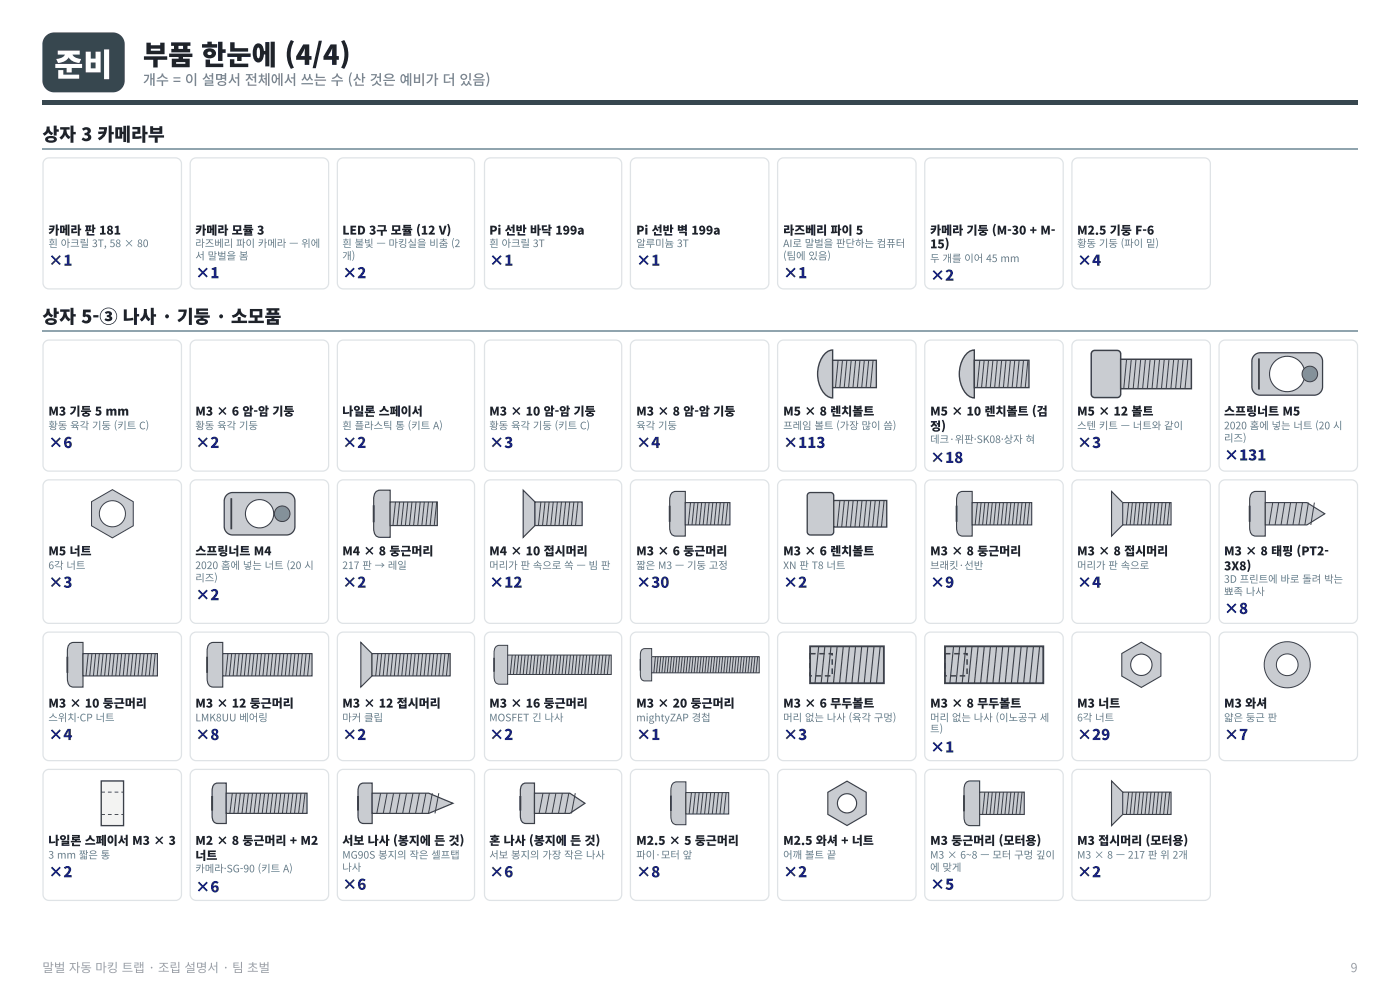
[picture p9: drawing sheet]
<svg xmlns="http://www.w3.org/2000/svg" width="297mm" height="210mm" viewBox="0 0 297 210" stroke-linecap="round" stroke-linejoin="round" font-family="sans-serif">
<defs><g id="words">
<text font-size="6.7" fill="#fff" x="11.5" y="16.1">준비</text>
<text font-size="5.8" fill="#1f2329" x="30.3" y="13.8">부품 한눈에 (4/4)</text>
<g font-size="3.9" fill="#1f2329">
<text x="9" y="29.9">상자 3 카메라부</text>
<text x="9" y="68.5">상자 5-③ 나사 · 기둥 · 소모품</text>
</g>
<g font-size="3.2" fill="#1a237e">
<text x="10.3" y="56.4">×1</text>
<text x="41.4" y="59">×1</text>
<text x="72.6" y="59">×2</text>
<text x="103.8" y="56.4">×1</text>
<text x="135" y="56.4">×1</text>
<text x="166.1" y="59">×1</text>
<text x="197.3" y="59.5">×2</text>
<text x="228.5" y="56.4">×4</text>
<text x="10.3" y="95">×6</text>
<text x="41.4" y="95">×2</text>
<text x="72.6" y="95">×2</text>
<text x="103.8" y="95">×3</text>
<text x="135" y="95">×4</text>
<text x="166.1" y="95">×113</text>
<text x="228.5" y="95">×3</text>
<text x="197.3" y="98.2">×18</text>
<text x="259.7" y="97.6">×131</text>
<text x="10.3" y="124.6">×3</text>
<text x="72.6" y="124.6">×2</text>
<text x="103.8" y="124.6">×12</text>
<text x="135" y="124.6">×30</text>
<text x="166.1" y="124.6">×2</text>
<text x="197.3" y="124.6">×9</text>
<text x="228.5" y="124.6">×4</text>
<text x="41.4" y="127.3">×2</text>
<text x="259.7" y="130.2">×8</text>
<text x="10.3" y="156.9">×4</text>
<text x="41.4" y="156.9">×8</text>
<text x="72.6" y="156.9">×2</text>
<text x="103.8" y="156.9">×2</text>
<text x="135" y="156.9">×1</text>
<text x="166.1" y="156.9">×3</text>
<text x="197.3" y="159.5">×1</text>
<text x="228.5" y="156.9">×29</text>
<text x="259.7" y="156.9">×7</text>
<text x="10.3" y="186">×2</text>
<text x="41.4" y="189.2">×6</text>
<text x="72.6" y="188.6">×6</text>
<text x="103.8" y="186">×6</text>
<text x="135" y="186">×8</text>
<text x="166.1" y="186">×2</text>
<text x="197.3" y="188.6">×5</text>
<text x="228.5" y="186">×2</text>
</g>
<text font-size="3" fill="#78858f" x="30.3" y="18">개수 = 이 설명서 전체에서 쓰는 수 (산 것은 예비가 더 있음)</text>
<g font-size="2.6" fill="#9aa0a6">
<text x="9" y="206.1">말벌 자동 마킹 트랩 · 조립 설명서 · 팀 초벌</text>
<text x="286.5" y="206.1">9</text>
</g>
<g font-size="2.5" fill="#1f2329">
<text x="10.3" y="49.7">카메라 판 181</text>
<text x="41.4" y="49.7">카메라 모듈 3</text>
<text x="72.6" y="49.7">LED 3구 모듈 (12 V)</text>
<text x="103.8" y="49.7">Pi 선반 바닥 199a</text>
<text x="135" y="49.7">Pi 선반 벽 199a</text>
<text x="166.1" y="49.7">라즈베리 파이 5</text>
<text x="197.3" y="49.7">카메라 기둥 (M-30 + M-</text>
<text x="197.3" y="52.7">15)</text>
<text x="228.5" y="49.7">M2.5 기둥 F-6</text>
<text x="10.3" y="88.1">M3 기둥 5 mm</text>
<text x="41.4" y="88.1">M3 × 6 암-암 기둥</text>
<text x="72.6" y="88.1">나일론 스페이서</text>
<text x="103.8" y="88.1">M3 × 10 암-암 기둥</text>
<text x="135" y="88.1">M3 × 8 암-암 기둥</text>
<text x="166.1" y="88.1">M5 × 8 렌치볼트</text>
<text x="197.3" y="88.1">M5 × 10 렌치볼트 (검</text>
<text x="228.5" y="88.1">M5 × 12 볼트</text>
<text x="259.7" y="88.1">스프링너트 M5</text>
<text x="197.3" y="91.3">정)</text>
<text x="10.3" y="117.7">M5 너트</text>
<text x="41.4" y="117.7">스프링너트 M4</text>
<text x="72.6" y="117.7">M4 × 8 둥근머리</text>
<text x="103.8" y="117.7">M4 × 10 접시머리</text>
<text x="135" y="117.7">M3 × 6 둥근머리</text>
<text x="166.1" y="117.7">M3 × 6 렌치볼트</text>
<text x="197.3" y="117.7">M3 × 8 둥근머리</text>
<text x="228.5" y="117.7">M3 × 8 접시머리</text>
<text x="259.7" y="117.7">M3 × 8 태핑 (PT2-</text>
<text x="259.7" y="120.9">3X8)</text>
<text x="10.3" y="150">M3 × 10 둥근머리</text>
<text x="41.4" y="150">M3 × 12 둥근머리</text>
<text x="72.6" y="150">M3 × 12 접시머리</text>
<text x="103.8" y="150">M3 × 16 둥근머리</text>
<text x="135" y="150">M3 × 20 둥근머리</text>
<text x="166.1" y="150">M3 × 6 무두볼트</text>
<text x="197.3" y="150">M3 × 8 무두볼트</text>
<text x="228.5" y="150">M3 너트</text>
<text x="259.7" y="150">M3 와셔</text>
<text x="10.3" y="179.1">나일론 스페이서 M3 × 3</text>
<text x="41.4" y="179.1">M2 × 8 둥근머리 + M2</text>
<text x="72.6" y="179.1">서보 나사 (봉지에 든 것)</text>
<text x="103.8" y="179.1">혼 나사 (봉지에 든 것)</text>
<text x="135" y="179.1">M2.5 × 5 둥근머리</text>
<text x="166.1" y="179.1">M2.5 와셔 + 너트</text>
<text x="197.3" y="179.1">M3 둥근머리 (모터용)</text>
<text x="228.5" y="179.1">M3 접시머리 (모터용)</text>
<text x="41.4" y="182.3">너트</text>
</g>
<g font-size="2.2" fill="#607d8b">
<text x="10.3" y="52.4">흰 아크릴 3T, 58 × 80</text>
<text x="41.4" y="52.4">라즈베리 파이 카메라 — 위에</text>
<text x="72.6" y="52.4">흰 불빛 — 마킹실을 비춤 (2</text>
<text x="103.8" y="52.4">흰 아크릴 3T</text>
<text x="135" y="52.4">알루미늄 3T</text>
<text x="166.1" y="52.4">AI로 말벌을 판단하는 컴퓨터</text>
<text x="228.5" y="52.4">황동 기둥 (파이 밑)</text>
<text x="41.4" y="55">서 말벌을 봄</text>
<text x="72.6" y="55">개)</text>
<text x="166.1" y="55">(팀에 있음)</text>
<text x="197.3" y="55.6">두 개를 이어 45 mm</text>
<text x="10.3" y="91">황동 육각 기둥 (키트 C)</text>
<text x="41.4" y="91">황동 육각 기둥</text>
<text x="72.6" y="91">흰 플라스틱 통 (키트 A)</text>
<text x="103.8" y="91">황동 육각 기둥 (키트 C)</text>
<text x="135" y="91">육각 기둥</text>
<text x="166.1" y="91">프레임 볼트 (가장 많이 씀)</text>
<text x="197.3" y="93.9">데크·위판·SK08·상자 혀</text>
<text x="228.5" y="91">스텐 키트 — 너트와 같이</text>
<text x="259.7" y="91">2020 홈에 넣는 너트 (20 시</text>
<text x="259.7" y="93.7">리즈)</text>
<text x="10.3" y="120.7">6각 너트</text>
<text x="41.4" y="120.7">2020 홈에 넣는 너트 (20 시</text>
<text x="41.4" y="123.3">리즈)</text>
<text x="72.6" y="120.7">217 판 → 레일</text>
<text x="103.8" y="120.7">머리가 판 속으로 쏙 — 빔 판</text>
<text x="135" y="120.7">짧은 M3 — 기둥 고정</text>
<text x="166.1" y="120.7">XN 판 T8 너트</text>
<text x="197.3" y="120.7">브래킷·선반</text>
<text x="228.5" y="120.7">머리가 판 속으로</text>
<text x="259.7" y="123.6">3D 프린트에 바로 돌려 박는</text>
<text x="259.7" y="126.2">뾰족 나사</text>
<text x="10.3" y="152.9">스위치·CP 너트</text>
<text x="41.4" y="152.9">LMK8UU 베어링</text>
<text x="72.6" y="152.9">마커 클립</text>
<text x="103.8" y="152.9">MOSFET 긴 나사</text>
<text x="135" y="152.9">mightyZAP 경첩</text>
<text x="166.1" y="152.9">머리 없는 나사 (육각 구멍)</text>
<text x="197.3" y="152.9">머리 없는 나사 (이노공구 세</text>
<text x="197.3" y="155.3">트)</text>
<text x="228.5" y="152.9">6각 너트</text>
<text x="259.7" y="152.9">얇은 둥근 판</text>
<text x="10.3" y="182">3 mm 짧은 통</text>
<text x="41.4" y="184.9">카메라·SG-90 (키트 A)</text>
<text x="72.6" y="182">MG90S 봉지의 작은 셀프탭</text>
<text x="72.6" y="184.7">나사</text>
<text x="103.8" y="182">서보 봉지의 가장 작은 나사</text>
<text x="135" y="182">파이·모터 앞</text>
<text x="166.1" y="182">어깨 볼트 끝</text>
<text x="197.3" y="182">M3 × 6~8 — 모터 구멍 깊이</text>
<text x="197.3" y="184.7">에 맞게</text>
<text x="228.5" y="182">M3 × 8 — 217 판 위 2개</text>
</g>
</g></defs>
<path d="M9 21.2h279.1v1h-279.1z" fill="#37474f"/>
<path d="M9 31.6h279.1M9 70.2h279.1" fill="none" stroke="#90a4ae" stroke-width=".26"/>
<path d="M9.7 7.6l.8-.5 .8-.2h12.7a2.5 2.5 0 0 1 2.5 2.5v7.7a2.5 2.5 0 0 1-2.5 2.5h-12.5a2.5 2.5 0 0 1-2.5-2.5v-7.9l.3-.9z" fill="#37474f"/>
<g fill="none" stroke="#dfe3e6" stroke-width=".26">
<path d="M9.5 33.8l.9-.3h26.8a1.27 1.27 0 0 1 1.3 1.2v25.3a1.27 1.27 0 0 1-1.3 1.3h-26.8a1.27 1.27 0 0 1-1.3-1.3v-25.3zM40.7 33.8l.9-.3h26.8a1.27 1.27 0 0 1 1.3 1.2v25.3a1.27 1.27 0 0 1-1.3 1.3h-26.8a1.27 1.27 0 0 1-1.3-1.3v-25.3zM71.9 33.8l.9-.3h26.6a1.27 1.27 0 0 1 1.3 1.2v25.3a1.27 1.27 0 0 1-1.3 1.3h-26.6a1.27 1.27 0 0 1-1.2-1.3v-25.3zM103.2 33.8l.9-.3h26.5a1.27 1.27 0 0 1 1.3 1.2v25.3a1.27 1.27 0 0 1-1.3 1.3h-26.5a1.27 1.27 0 0 1-1.3-1.3v-25.3zM134.1 33.8l.9-.3h26.8a1.27 1.27 0 0 1 1.3 1.2v25.3a1.27 1.27 0 0 1-1.3 1.3h-26.8a1.27 1.27 0 0 1-1.3-1.3v-25.3zM165.3 33.8l.9-.3h26.9a1.27 1.27 0 0 1 1.2 1.2v25.3a1.27 1.27 0 0 1-1.2 1.3h-26.9a1.27 1.27 0 0 1-1.2-1.3v-25.3zM196.6 33.8l.9-.3h26.8a1.27 1.27 0 0 1 1.3 1.2v25.3a1.27 1.27 0 0 1-1.3 1.3h-26.8a1.27 1.27 0 0 1-1.3-1.3v-25.3zM227.8 33.8l.9-.3h26.8a1.27 1.27 0 0 1 1.3 1.2v25.3a1.27 1.27 0 0 1-1.3 1.3h-26.8a1.27 1.27 0 0 1-1.3-1.3v-25.3zM9.5 72.5l.9-.4h26.8a1.27 1.27 0 0 1 1.3 1.3v25.2a1.27 1.27 0 0 1-1.3 1.3h-26.8a1.27 1.27 0 0 1-1.3-1.3v-25.2zM40.7 72.5l.9-.4h26.8a1.27 1.27 0 0 1 1.3 1.3v25.2a1.27 1.27 0 0 1-1.3 1.3h-26.8a1.27 1.27 0 0 1-1.3-1.3v-25.2zM71.9 72.5l.9-.4h26.6a1.27 1.27 0 0 1 1.3 1.3v25.2a1.27 1.27 0 0 1-1.3 1.3h-26.6a1.27 1.27 0 0 1-1.2-1.3v-25.2zM103.2 72.5l.9-.4h26.5a1.27 1.27 0 0 1 1.3 1.3v25.2a1.27 1.27 0 0 1-1.3 1.3h-26.5a1.27 1.27 0 0 1-1.3-1.3v-25.2z"/>
<path d="M134.1 72.5l.9-.4h26.8a1.27 1.27 0 0 1 1.3 1.3v25.2a1.27 1.27 0 0 1-1.3 1.3h-26.8a1.27 1.27 0 0 1-1.3-1.3v-25.2zM165.3 72.5l.9-.4h26.9a1.27 1.27 0 0 1 1.2 1.3v25.2a1.27 1.27 0 0 1-1.2 1.3h-26.9a1.27 1.27 0 0 1-1.2-1.3v-25.2z"/>
</g>
<path d="M175 75l1.1-.7 .5-.1v10.2a3.4 3.4 0 0 1-2.7-2.7 6.8 6.8 0 0 1 1.1-6.7z" fill="#c9ccd1"/>
<path d="M175 75l1.1-.7 .5-.1v10.2a3.4 3.4 0 0 1-2.7-2.7 6.8 6.8 0 0 1 1.1-6.7z" fill="none" stroke="#3c4048" stroke-width=".29"/>
<path d="M176.6 76.4h9.3v5.8h-9.3z" fill="#c9ccd1"/>
<path d="M176.6 76.4h9.3v5.8h-9.3z" fill="none" stroke="#3c4048" stroke-width=".29"/>
<path d="M177.8 76.4l-.6 5.8M178.7 76.4l-.5 5.8M179.7 76.4l-.6 5.8M180.6 76.4l-.6 5.8M181.5 76.4l-.5 5.8M182.4 76.4l-.5 5.8M183.4 76.4l-.6 5.8M184.3 76.4l-.6 5.8M185.2 76.4l-.5 5.8" fill="none" stroke="#3c4048" stroke-width=".21"/>
<path d="M196.6 72.5l.9-.4h26.8a1.27 1.27 0 0 1 1.3 1.3v25.2a1.27 1.27 0 0 1-1.3 1.3h-26.8a1.27 1.27 0 0 1-1.3-1.3v-25.2z" fill="none" stroke="#dfe3e6" stroke-width=".26"/>
<path d="M205.1 75l1-.7 .6-.1v10.2a3.4 3.4 0 0 1-2.7-2.7 6.8 6.8 0 0 1 1.1-6.7z" fill="#c9ccd1"/>
<path d="M205.1 75l1-.7 .6-.1v10.2a3.4 3.4 0 0 1-2.7-2.7 6.8 6.8 0 0 1 1.1-6.7z" fill="none" stroke="#3c4048" stroke-width=".29"/>
<path d="M206.7 76.4h11.6v5.8h-11.6z" fill="#c9ccd1"/>
<path d="M206.7 76.4h11.6v5.8h-11.6z" fill="none" stroke="#3c4048" stroke-width=".29"/>
<path d="M207.9 76.4l-.6 5.8M208.8 76.4l-.6 5.8M209.7 76.4l-.5 5.8M210.6 76.4l-.5 5.8M211.6 76.4l-.6 5.8M212.5 76.4l-.6 5.8M213.4 76.4l-.5 5.8M214.4 76.4l-.6 5.8M215.3 76.4l-.6 5.8M216.2 76.4l-.5 5.8M217.1 76.4l-.5 5.8M218.1 76.4l-.6 5.8" fill="none" stroke="#3c4048" stroke-width=".21"/>
<path d="M227.8 72.5l.9-.4h26.8a1.27 1.27 0 0 1 1.3 1.3v25.2a1.27 1.27 0 0 1-1.3 1.3h-26.8a1.27 1.27 0 0 1-1.3-1.3v-25.2z" fill="none" stroke="#dfe3e6" stroke-width=".26"/>
<path d="M231.7 74.5l.6-.2h4.7a.75 .75 0 0 1 .8 .7v8.5a.75 .75 0 0 1-.8 .8h-4.7a.75 .75 0 0 1-.8-.8v-8.5z" fill="#c9ccd1"/>
<path d="M231.7 74.5l.6-.2h4.7a.75 .75 0 0 1 .8 .7v8.5a.75 .75 0 0 1-.8 .8h-4.7a.75 .75 0 0 1-.8-.8v-8.5z" fill="none" stroke="#3c4048" stroke-width=".31"/>
<path d="M237.8 76.2h15v6.2h-15z" fill="#c9ccd1"/>
<path d="M237.8 76.2h15v6.2h-15z" fill="none" stroke="#3c4048" stroke-width=".31"/>
<g fill="none" stroke="#3c4048" stroke-width=".21">
<path d="M239 76.2l-.6 6.2M240 76.2l-.6 6.2M241 76.2l-.6 6.2M242 76.2l-.6 6.2M243 76.2l-.6 6.2M244 76.2l-.6 6.2M245 76.2l-.6 6.2M246 76.2l-.6 6.2M247 76.2l-.6 6.2M248 76.2l-.6 6.2M249 76.2l-.6 6.2M250 76.2l-.6 6.2"/>
<path d="M251 76.2l-.6 6.2M252 76.2l-.6 6.2"/>
</g>
<path d="M259 72.5l.9-.4h26.8a1.27 1.27 0 0 1 1.3 1.3v25.2a1.27 1.27 0 0 1-1.3 1.3h-26.8a1.27 1.27 0 0 1-1.3-1.3v-25.2z" fill="none" stroke="#dfe3e6" stroke-width=".26"/>
<path d="M266.1 75.3l.6-.4 .7-.1h11.4a1.8 1.8 0 0 1 1.8 1.8v5.4a1.8 1.8 0 0 1-1.8 1.8h-11.4a1.8 1.8 0 0 1-1.8-1.8v-5.6z" fill="#c9ccd1"/>
<path d="M266.1 75.3l.6-.4 .7-.1h11.4a1.8 1.8 0 0 1 1.8 1.8v5.4a1.8 1.8 0 0 1-1.8 1.8h-11.4a1.8 1.8 0 0 1-1.8-1.8v-5.6z" fill="none" stroke="#3c4048" stroke-width=".27"/>
<circle cx="273.1" cy="79.3" r="3.7" fill="#fff"/>
<circle cx="273.1" cy="79.3" r="3.7" fill="none" stroke="#3c4048" stroke-width=".22"/>
<circle cx="277.9" cy="79.3" r="1.65" fill="#8a8f98"/>
<circle cx="277.9" cy="79.3" r="1.65" fill="none" stroke="#3c4048" stroke-width=".21"/>
<path d="M267.1 76v6.6" fill="none" stroke="#3c4048" stroke-width=".37"/>
<path d="M9.5 102.1l.9-.4h26.8a1.27 1.27 0 0 1 1.3 1.3v27.9a1.27 1.27 0 0 1-1.3 1.3h-26.8a1.27 1.27 0 0 1-1.3-1.3v-27.9z" fill="none" stroke="#dfe3e6" stroke-width=".26"/>
<path d="M19.4 106.4l4.4-2.6 4.5 2.6v5.1l-4.5 2.5-4.4-2.5z" fill="#c9ccd1"/>
<path d="M19.4 106.4l4.4-2.6 4.5 2.6v5.1l-4.5 2.5-4.4-2.5z" fill="none" stroke="#3c4048" stroke-width=".21"/>
<circle cx="23.8" cy="108.9" r="2.77" fill="#fff"/>
<circle cx="23.8" cy="108.9" r="2.77" fill="none" stroke="#3c4048" stroke-width=".21"/>
<path d="M40.7 102.1l.9-.4h26.8a1.27 1.27 0 0 1 1.3 1.3v27.9a1.27 1.27 0 0 1-1.3 1.3h-26.8a1.27 1.27 0 0 1-1.3-1.3v-27.9z" fill="none" stroke="#dfe3e6" stroke-width=".26"/>
<path d="M48.1 104.9l.6-.3 .7-.2h11.4a1.8 1.8 0 0 1 1.8 1.8v5.4a1.8 1.8 0 0 1-1.8 1.8h-11.4a1.8 1.8 0 0 1-1.8-1.8v-5.6z" fill="#c9ccd1"/>
<path d="M48.1 104.9l.6-.3 .7-.2h11.4a1.8 1.8 0 0 1 1.8 1.8v5.4a1.8 1.8 0 0 1-1.8 1.8h-11.4a1.8 1.8 0 0 1-1.8-1.8v-5.6z" fill="none" stroke="#3c4048" stroke-width=".27"/>
<circle cx="55.1" cy="108.9" r="3" fill="#fff"/>
<circle cx="55.1" cy="108.9" r="3" fill="none" stroke="#3c4048" stroke-width=".22"/>
<circle cx="59.9" cy="108.9" r="1.65" fill="#8a8f98"/>
<circle cx="59.9" cy="108.9" r="1.65" fill="none" stroke="#3c4048" stroke-width=".21"/>
<path d="M49.1 105.6v6.6" fill="none" stroke="#3c4048" stroke-width=".37"/>
<path d="M71.9 102.1l.9-.4h26.6a1.27 1.27 0 0 1 1.3 1.3v27.9a1.27 1.27 0 0 1-1.3 1.3h-26.6a1.27 1.27 0 0 1-1.2-1.3v-27.9z" fill="none" stroke="#dfe3e6" stroke-width=".26"/>
<path d="M79.9 104.1l.8-.2h2.1v10h-2.1a1.56 1.56 0 0 1-1.4-2v-6a2.07 2.07 0 0 1 .6-1.8z" fill="#c9ccd1"/>
<path d="M79.9 104.1l.8-.2h2.1v10h-2.1a1.56 1.56 0 0 1-1.4-2v-6a2.07 2.07 0 0 1 .6-1.8z" fill="none" stroke="#3c4048" stroke-width=".25"/>
<path d="M79.3 107.1v3.6" fill="none" stroke="#3c4048" stroke-width=".4"/>
<path d="M82.8 106.4h10v5h-10z" fill="#c9ccd1"/>
<path d="M82.8 106.4h10v5h-10z" fill="none" stroke="#3c4048" stroke-width=".25"/>
<path d="M83.9 106.4l-.5 5M84.8 106.4l-.6 5M85.6 106.4l-.5 5M86.5 106.4l-.5 5M87.4 106.4l-.5 5M88.3 106.4l-.6 5M89.1 106.4l-.5 5M90 106.4l-.5 5M90.9 106.4l-.5 5M91.8 106.4l-.6 5M92.6 106.4l-.5 5" fill="none" stroke="#3c4048" stroke-width=".21"/>
<path d="M103.2 102.1l.9-.4h26.5a1.27 1.27 0 0 1 1.3 1.3v27.9a1.27 1.27 0 0 1-1.3 1.3h-26.5a1.27 1.27 0 0 1-1.3-1.3v-27.9z" fill="none" stroke="#dfe3e6" stroke-width=".26"/>
<path d="M111 103.9l2.5 2.5v5l-2.5 2.5z" fill="#c9ccd1"/>
<path d="M111 103.9l2.5 2.5v5l-2.5 2.5z" fill="none" stroke="#3c4048" stroke-width=".25"/>
<path d="M113.5 106.4h10v5h-10z" fill="#c9ccd1"/>
<path d="M113.5 106.4h10v5h-10z" fill="none" stroke="#3c4048" stroke-width=".25"/>
<path d="M114.7 106.4l-.5 5M115.6 106.4l-.5 5M116.5 106.4l-.5 5M117.4 106.4l-.6 5M118.2 106.4l-.5 5M119.1 106.4l-.5 5M120 106.4l-.5 5M120.9 106.4l-.6 5M121.7 106.4l-.5 5M122.6 106.4l-.5 5" fill="none" stroke="#3c4048" stroke-width=".21"/>
<path d="M134.1 102.1l.9-.4h26.8a1.27 1.27 0 0 1 1.3 1.3v27.9a1.27 1.27 0 0 1-1.3 1.3h-26.8a1.27 1.27 0 0 1-1.3-1.3v-27.9z" fill="none" stroke="#dfe3e6" stroke-width=".26"/>
<path d="M142.7 104.4l.7-.2h2v9.5h-2a1.48 1.48 0 0 1-1.3-1.9v-5.7a1.96 1.96 0 0 1 .6-1.7z" fill="#c9ccd1"/>
<path d="M142.7 104.4l.7-.2h2v9.5h-2a1.48 1.48 0 0 1-1.3-1.9v-5.7a1.96 1.96 0 0 1 .6-1.7z" fill="none" stroke="#3c4048" stroke-width=".24"/>
<path d="M142.1 107.2v3.4" fill="none" stroke="#3c4048" stroke-width=".38"/>
<path d="M145.4 106.6h9.5v4.7h-9.5z" fill="#c9ccd1"/>
<path d="M145.4 106.6h9.5v4.7h-9.5z" fill="none" stroke="#3c4048" stroke-width=".24"/>
<path d="M146.5 106.6l-.5 4.7M147.3 106.6l-.5 4.7M148.1 106.6l-.5 4.7M148.9 106.6l-.5 4.7M149.6 106.6l-.4 4.7M150.4 106.6l-.4 4.7M151.2 106.6l-.4 4.7M152 106.6l-.5 4.7M152.8 106.6l-.5 4.7M153.6 106.6l-.5 4.7M154.4 106.6l-.5 4.7" fill="none" stroke="#3c4048" stroke-width=".21"/>
<path d="M165.3 102.1l.9-.4h26.9a1.27 1.27 0 0 1 1.2 1.3v27.9a1.27 1.27 0 0 1-1.2 1.3h-26.9a1.27 1.27 0 0 1-1.2-1.3v-27.9z" fill="none" stroke="#dfe3e6" stroke-width=".26"/>
<path d="M171.4 104.6l.5-.2h4.3a.67 .67 0 0 1 .7 .7v7.6a.67 .67 0 0 1-.7 .7h-4.3a.67 .67 0 0 1-.6-.7v-7.6z" fill="#c9ccd1"/>
<path d="M171.4 104.6l.5-.2h4.3a.67 .67 0 0 1 .7 .7v7.6a.67 .67 0 0 1-.7 .7h-4.3a.67 .67 0 0 1-.6-.7v-7.6z" fill="none" stroke="#3c4048" stroke-width=".28"/>
<path d="M176.9 106.1h11.2v5.6h-11.2z" fill="#c9ccd1"/>
<path d="M176.9 106.1h11.2v5.6h-11.2z" fill="none" stroke="#3c4048" stroke-width=".28"/>
<path d="M178.2 106.1l-.6 5.6M179.1 106.1l-.5 5.6M180.1 106.1l-.6 5.6M181 106.1l-.6 5.6M181.9 106.1l-.5 5.6M182.9 106.1l-.6 5.6M183.8 106.1l-.6 5.6M184.7 106.1l-.5 5.6M185.7 106.1l-.6 5.6M186.6 106.1l-.5 5.6M187.6 106.1l-.6 5.6" fill="none" stroke="#3c4048" stroke-width=".21"/>
<path d="M196.6 102.1l.9-.4h26.8a1.27 1.27 0 0 1 1.3 1.3v27.9a1.27 1.27 0 0 1-1.3 1.3h-26.8a1.27 1.27 0 0 1-1.3-1.3v-27.9z" fill="none" stroke="#dfe3e6" stroke-width=".26"/>
<path d="M203.5 104.4l.8-.2h1.9v9.5h-1.9a1.48 1.48 0 0 1-1.4-1.9v-5.7a1.96 1.96 0 0 1 .6-1.7z" fill="#c9ccd1"/>
<path d="M203.5 104.4l.8-.2h1.9v9.5h-1.9a1.48 1.48 0 0 1-1.4-1.9v-5.7a1.96 1.96 0 0 1 .6-1.7z" fill="none" stroke="#3c4048" stroke-width=".24"/>
<path d="M202.9 107.2v3.4" fill="none" stroke="#3c4048" stroke-width=".38"/>
<path d="M206.2 106.6h12.7v4.7h-12.7z" fill="#c9ccd1"/>
<path d="M206.2 106.6h12.7v4.7h-12.7z" fill="none" stroke="#3c4048" stroke-width=".24"/>
<g fill="none" stroke="#3c4048" stroke-width=".21">
<path d="M207.4 106.6l-.5 4.7M208.1 106.6l-.4 4.7M208.9 106.6l-.4 4.7M209.7 106.6l-.5 4.7M210.5 106.6l-.5 4.7M211.3 106.6l-.5 4.7M212.1 106.6l-.5 4.7M212.9 106.6l-.5 4.7M213.7 106.6l-.5 4.7M214.5 106.6l-.5 4.7M215.2 106.6l-.4 4.7M216 106.6l-.4 4.7"/>
<path d="M216.8 106.6l-.4 4.7M217.6 106.6l-.5 4.7M218.4 106.6l-.5 4.7"/>
</g>
<path d="M227.8 102.1l.9-.4h26.8a1.27 1.27 0 0 1 1.3 1.3v27.9a1.27 1.27 0 0 1-1.3 1.3h-26.8a1.27 1.27 0 0 1-1.3-1.3v-27.9z" fill="none" stroke="#dfe3e6" stroke-width=".26"/>
<path d="M235.8 104.2l2.4 2.4v4.7l-2.4 2.4z" fill="#c9ccd1"/>
<path d="M235.8 104.2l2.4 2.4v4.7l-2.4 2.4z" fill="none" stroke="#3c4048" stroke-width=".24"/>
<path d="M238.2 106.6h10.2v4.7h-10.2z" fill="#c9ccd1"/>
<path d="M238.2 106.6h10.2v4.7h-10.2z" fill="none" stroke="#3c4048" stroke-width=".24"/>
<path d="M239.4 106.6l-.4 4.7M240.2 106.6l-.4 4.7M241 106.6l-.4 4.7M241.8 106.6l-.5 4.7M242.6 106.6l-.5 4.7M243.4 106.6l-.5 4.7M244.2 106.6l-.5 4.7M245 106.6l-.5 4.7M245.8 106.6l-.5 4.7M246.5 106.6l-.4 4.7M247.3 106.6l-.4 4.7M248.1 106.6l-.4 4.7" fill="none" stroke="#3c4048" stroke-width=".21"/>
<path d="M259 102.1l.9-.4h26.8a1.27 1.27 0 0 1 1.3 1.3v27.9a1.27 1.27 0 0 1-1.3 1.3h-26.8a1.27 1.27 0 0 1-1.3-1.3v-27.9z" fill="none" stroke="#dfe3e6" stroke-width=".26"/>
<path d="M265.7 104.4l.7-.2h2v9.5h-2a1.48 1.48 0 0 1-1.3-1.9v-5.7a1.96 1.96 0 0 1 .6-1.7z" fill="#c9ccd1"/>
<path d="M265.7 104.4l.7-.2h2v9.5h-2a1.48 1.48 0 0 1-1.3-1.9v-5.7a1.96 1.96 0 0 1 .6-1.7z" fill="none" stroke="#3c4048" stroke-width=".24"/>
<path d="M265.1 107.2v3.4" fill="none" stroke="#3c4048" stroke-width=".38"/>
<path d="M268.4 106.6h8.9l3.8 2.3-3.8 2.4h-8.9z" fill="#c9ccd1"/>
<path d="M268.4 106.6h8.9l3.8 2.3-3.8 2.4h-8.9z" fill="none" stroke="#3c4048" stroke-width=".24"/>
<path d="M270 106.6l-.8 4.7M271.3 106.6l-.8 4.7M272.5 106.6l-.7 4.7M273.8 106.6l-.8 4.7M275.1 106.6l-.8 4.7M276.3 106.6l-.7 4.7M277.6 106.6l-.8 4.7M278.8 106.6l-.7 4.7" fill="none" stroke="#3c4048" stroke-width=".21"/>
<path d="M9.5 134.4l.9-.4h26.8a1.27 1.27 0 0 1 1.3 1.3v24.7a1.27 1.27 0 0 1-1.3 1.3h-26.8a1.27 1.27 0 0 1-1.3-1.3v-24.7z" fill="none" stroke="#dfe3e6" stroke-width=".26"/>
<path d="M14.9 136.4l.7-.2h2v9.5h-2a1.48 1.48 0 0 1-1.3-1.9v-5.7a1.96 1.96 0 0 1 .6-1.7z" fill="#c9ccd1"/>
<path d="M14.9 136.4l.7-.2h2v9.5h-2a1.48 1.48 0 0 1-1.3-1.9v-5.7a1.96 1.96 0 0 1 .6-1.7z" fill="none" stroke="#3c4048" stroke-width=".24"/>
<path d="M14.3 139.2v3.4" fill="none" stroke="#3c4048" stroke-width=".38"/>
<path d="M17.6 138.6h15.8v4.7h-15.8z" fill="#c9ccd1"/>
<path d="M17.6 138.6h15.8v4.7h-15.8z" fill="none" stroke="#3c4048" stroke-width=".24"/>
<g fill="none" stroke="#3c4048" stroke-width=".21">
<path d="M18.7 138.6l-.5 4.7M19.5 138.6l-.5 4.7M20.3 138.6l-.5 4.7M21.1 138.6l-.5 4.7M21.9 138.6l-.5 4.7M22.7 138.6l-.5 4.7M23.5 138.6l-.5 4.7M24.2 138.6l-.4 4.7M25 138.6l-.4 4.7M25.8 138.6l-.5 4.7M26.6 138.6l-.5 4.7M27.4 138.6l-.5 4.7"/>
<path d="M28.2 138.6l-.5 4.7M29 138.6l-.5 4.7M29.8 138.6l-.5 4.7M30.6 138.6l-.5 4.7M31.3 138.6l-.4 4.7M32.1 138.6l-.4 4.7M32.9 138.6l-.5 4.7"/>
</g>
<path d="M40.7 134.4l.9-.4h26.8a1.27 1.27 0 0 1 1.3 1.3v24.7a1.27 1.27 0 0 1-1.3 1.3h-26.8a1.27 1.27 0 0 1-1.3-1.3v-24.7z" fill="none" stroke="#dfe3e6" stroke-width=".26"/>
<path d="M44.5 136.4l.8-.2h2v9.5h-2a1.48 1.48 0 0 1-1.4-1.9v-5.7a1.96 1.96 0 0 1 .6-1.7z" fill="#c9ccd1"/>
<path d="M44.5 136.4l.8-.2h2v9.5h-2a1.48 1.48 0 0 1-1.4-1.9v-5.7a1.96 1.96 0 0 1 .6-1.7z" fill="none" stroke="#3c4048" stroke-width=".24"/>
<path d="M43.9 139.2v3.4" fill="none" stroke="#3c4048" stroke-width=".38"/>
<path d="M47.3 138.6h18.9v4.7h-18.9z" fill="#c9ccd1"/>
<path d="M47.3 138.6h18.9v4.7h-18.9z" fill="none" stroke="#3c4048" stroke-width=".24"/>
<g fill="none" stroke="#3c4048" stroke-width=".21">
<path d="M48.4 138.6l-.5 4.7M49.1 138.6l-.4 4.7M49.9 138.6l-.4 4.7M50.7 138.6l-.4 4.7M51.5 138.6l-.5 4.7M52.3 138.6l-.5 4.7M53.1 138.6l-.5 4.7M53.9 138.6l-.5 4.7M54.7 138.6l-.5 4.7M55.5 138.6l-.5 4.7M56.3 138.6l-.5 4.7M57 138.6l-.4 4.7"/>
<path d="M57.8 138.6l-.4 4.7M58.6 138.6l-.5 4.7M59.4 138.6l-.5 4.7M60.2 138.6l-.5 4.7M61 138.6l-.5 4.7M61.8 138.6l-.5 4.7M62.6 138.6l-.5 4.7M63.4 138.6l-.5 4.7M64.1 138.6l-.4 4.7M64.9 138.6l-.4 4.7M65.7 138.6l-.4 4.7"/>
</g>
<path d="M71.9 134.4l.9-.4h26.6a1.27 1.27 0 0 1 1.3 1.3v24.7a1.27 1.27 0 0 1-1.3 1.3h-26.6a1.27 1.27 0 0 1-1.2-1.3v-24.7z" fill="none" stroke="#dfe3e6" stroke-width=".26"/>
<path d="M76.6 136.2l2.3 2.4v4.7l-2.3 2.4z" fill="#c9ccd1"/>
<path d="M76.6 136.2l2.3 2.4v4.7l-2.3 2.4z" fill="none" stroke="#3c4048" stroke-width=".24"/>
<path d="M78.9 138.6h16.6v4.7h-16.6z" fill="#c9ccd1"/>
<path d="M78.9 138.6h16.6v4.7h-16.6z" fill="none" stroke="#3c4048" stroke-width=".24"/>
<g fill="none" stroke="#3c4048" stroke-width=".21">
<path d="M80.2 138.6l-.5 4.7M81 138.6l-.5 4.7M81.8 138.6l-.5 4.7M82.5 138.6l-.4 4.7M83.3 138.6l-.4 4.7M84.1 138.6l-.4 4.7M84.9 138.6l-.5 4.7M85.7 138.6l-.5 4.7M86.5 138.6l-.5 4.7M87.3 138.6l-.5 4.7M88.1 138.6l-.5 4.7M88.9 138.6l-.5 4.7"/>
<path d="M89.7 138.6l-.5 4.7M90.4 138.6l-.4 4.7M91.2 138.6l-.4 4.7M92 138.6l-.5 4.7M92.8 138.6l-.5 4.7M93.6 138.6l-.5 4.7M94.4 138.6l-.5 4.7M95.2 138.6l-.5 4.7"/>
</g>
<path d="M103.2 134.4l.9-.4h26.5a1.27 1.27 0 0 1 1.3 1.3v24.7a1.27 1.27 0 0 1-1.3 1.3h-26.5a1.27 1.27 0 0 1-1.3-1.3v-24.7z" fill="none" stroke="#dfe3e6" stroke-width=".26"/>
<path d="M105.2 137.1l.8-.3h1.7v8.3h-1.7a1.25 1.25 0 0 1-1.2-1.7v-4.9l.2-1.1z" fill="#c9ccd1"/>
<path d="M105.2 137.1l.8-.3h1.7v8.3h-1.7a1.25 1.25 0 0 1-1.2-1.7v-4.9l.2-1.1z" fill="none" stroke="#3c4048" stroke-width=".21"/>
<path d="M104.8 139.5v2.9" fill="none" stroke="#3c4048" stroke-width=".33"/>
<path d="M107.7 138.9h22v4.1h-22z" fill="#c9ccd1"/>
<g fill="none" stroke="#3c4048" stroke-width=".21">
<path d="M107.7 138.9h22v4.1h-22zM108.7 138.9l-.5 4.1M109.3 138.9l-.4 4.1M110 138.9l-.4 4.1M110.7 138.9l-.4 4.1M111.4 138.9l-.4 4.1M112.1 138.9l-.4 4.1M112.8 138.9l-.4 4.1M113.5 138.9l-.4 4.1M114.2 138.9l-.5 4.1M114.8 138.9l-.4 4.1M115.5 138.9l-.4 4.1"/>
<path d="M116.2 138.9l-.4 4.1M116.9 138.9l-.4 4.1M117.6 138.9l-.4 4.1M118.3 138.9l-.4 4.1M119 138.9l-.4 4.1M119.6 138.9l-.4 4.1M120.3 138.9l-.4 4.1M121 138.9l-.4 4.1M121.7 138.9l-.4 4.1M122.4 138.9l-.4 4.1M123.1 138.9l-.4 4.1M123.8 138.9l-.4 4.1"/>
<path d="M124.5 138.9l-.5 4.1M125.1 138.9l-.4 4.1M125.8 138.9l-.4 4.1M126.5 138.9l-.4 4.1M127.2 138.9l-.4 4.1M127.9 138.9l-.4 4.1M128.6 138.9l-.4 4.1M129.3 138.9l-.4 4.1"/>
</g>
<path d="M134.1 134.4l.9-.4h26.8a1.27 1.27 0 0 1 1.3 1.3v24.7a1.27 1.27 0 0 1-1.3 1.3h-26.8a1.27 1.27 0 0 1-1.3-1.3v-24.7z" fill="none" stroke="#dfe3e6" stroke-width=".26"/>
<path d="M136.2 137.7l.6-.2h1.4v6.9h-1.4a1.04 1.04 0 0 1-.9-1.4v-4.1z" fill="#c9ccd1"/>
<path d="M136.2 137.7l.6-.2h1.4v6.9h-1.4a1.04 1.04 0 0 1-.9-1.4v-4.1z" fill="none" stroke="#3c4048" stroke-width=".21"/>
<path d="M135.9 139.7v2.5" fill="none" stroke="#3c4048" stroke-width=".27"/>
<path d="M138.2 139.2h22.9v3.4h-22.9z" fill="#c9ccd1"/>
<g fill="none" stroke="#3c4048" stroke-width=".21">
<path d="M138.2 139.2h22.9v3.4h-22.9zM139 139.2l-.3 3.4M139.6 139.2l-.3 3.4M140.2 139.2l-.4 3.4M140.8 139.2l-.4 3.4M141.3 139.2l-.3 3.4M141.9 139.2l-.3 3.4M142.5 139.2l-.4 3.4M143 139.2l-.3 3.4M143.6 139.2l-.3 3.4M144.2 139.2l-.4 3.4M144.8 139.2l-.4 3.4"/>
<path d="M145.3 139.2l-.3 3.4M145.9 139.2l-.3 3.4M146.5 139.2l-.4 3.4M147 139.2l-.3 3.4M147.6 139.2l-.3 3.4M148.2 139.2l-.4 3.4M148.7 139.2l-.3 3.4M149.3 139.2l-.3 3.4M149.9 139.2l-.4 3.4M150.5 139.2l-.4 3.4M151 139.2l-.3 3.4M151.6 139.2l-.3 3.4"/>
<path d="M152.2 139.2l-.4 3.4M152.7 139.2l-.3 3.4M153.3 139.2l-.3 3.4M153.9 139.2l-.4 3.4M154.5 139.2l-.4 3.4M155 139.2l-.3 3.4M155.6 139.2l-.3 3.4M156.2 139.2l-.4 3.4M156.7 139.2l-.3 3.4M157.3 139.2l-.3 3.4M157.9 139.2l-.4 3.4M158.5 139.2l-.4 3.4"/>
<path d="M159 139.2l-.3 3.4M159.6 139.2l-.3 3.4M160.2 139.2l-.4 3.4M160.7 139.2l-.3 3.4"/>
</g>
<path d="M165.3 134.4l.9-.4h26.9a1.27 1.27 0 0 1 1.2 1.3v24.7a1.27 1.27 0 0 1-1.2 1.3h-26.9a1.27 1.27 0 0 1-1.2-1.3v-24.7z" fill="none" stroke="#dfe3e6" stroke-width=".26"/>
<path d="M171.9 137h15.6v7.8h-15.6z" fill="#c9ccd1"/>
<path d="M171.9 137h15.6v7.8h-15.6z" fill="none" stroke="#3c4048" stroke-width=".39"/>
<path d="M173.7 137l-.8 7.8M175 137l-.8 7.8M176.3 137l-.8 7.8M177.6 137l-.8 7.8M178.9 137l-.8 7.8M180.2 137l-.8 7.8M181.5 137l-.8 7.8M182.8 137l-.8 7.8M184.1 137l-.8 7.8M185.4 137l-.8 7.8M186.7 137l-.8 7.8" fill="none" stroke="#3c4048" stroke-width=".23"/>
<path d="M173.8 138.4h1.2v.3h-1.2zM175.8 138.4h.9v.6h-.3v-.4h.2v.1h-.8zM176.4 139.8h.3v1.1h-.3zM176.4 141.7h.3v1.2h-.3zM175 143.1h1.2v.3h-1.2zM173 143.1h1.2v.3h-1.2zM171.7 142.5h.3v.8h-.1v-.2h.4v.3h-.6zM171.7 140.5h.3v1.2h-.3zM171.7 138.4h1.3v.3h-1.1v-.1h.1v1.2h-.3z" fill="#3c4048"/>
<path d="M196.6 134.4l.9-.4h26.8a1.27 1.27 0 0 1 1.3 1.3v24.7a1.27 1.27 0 0 1-1.3 1.3h-26.8a1.27 1.27 0 0 1-1.3-1.3v-24.7z" fill="none" stroke="#dfe3e6" stroke-width=".26"/>
<path d="M200.5 137h20.8v7.8h-20.8z" fill="#c9ccd1"/>
<path d="M200.5 137h20.8v7.8h-20.8z" fill="none" stroke="#3c4048" stroke-width=".39"/>
<g fill="none" stroke="#3c4048" stroke-width=".23">
<path d="M202.3 137l-.8 7.8M203.6 137l-.8 7.8M204.9 137l-.8 7.8M206.2 137l-.8 7.8M207.5 137l-.8 7.8M208.8 137l-.8 7.8M210.1 137l-.8 7.8M211.4 137l-.8 7.8M212.7 137l-.8 7.8M214 137l-.7 7.8M215.3 137l-.7 7.8M216.6 137l-.7 7.8"/>
<path d="M217.9 137l-.7 7.8M219.3 137l-.8 7.8M220.6 137l-.8 7.8"/>
</g>
<path d="M202.4 138.4h1.2v.3h-1.2zM204.4 138.4h.9v.6h-.3v-.4h.2v.1h-.8zM205 139.8h.3v1.1h-.3zM205 141.7h.3v1.2h-.3zM203.6 143.1h1.2v.3h-1.2zM201.6 143.1h1.2v.3h-1.2zM200.3 142.5h.3v.8h-.1v-.2h.4v.3h-.6zM200.3 140.5h.3v1.2h-.3zM200.3 138.4h1.3v.3h-1.1v-.1h.1v1.2h-.3z" fill="#3c4048"/>
<path d="M227.8 134.4l.9-.4h26.8a1.27 1.27 0 0 1 1.3 1.3v24.7a1.27 1.27 0 0 1-1.3 1.3h-26.8a1.27 1.27 0 0 1-1.3-1.3v-24.7z" fill="none" stroke="#dfe3e6" stroke-width=".26"/>
<path d="M238 138.5l4.1-2.4 4.2 2.4v4.8l-4.2 2.4-4.1-2.4z" fill="#c9ccd1"/>
<path d="M238 138.5l4.1-2.4 4.2 2.4v4.8l-4.2 2.4-4.1-2.4z" fill="none" stroke="#3c4048" stroke-width=".23"/>
<circle cx="242.1" cy="140.9" r="2.26" fill="#fff"/>
<circle cx="242.1" cy="140.9" r="2.26" fill="none" stroke="#3c4048" stroke-width=".23"/>
<path d="M259 134.4l.9-.4h26.8a1.27 1.27 0 0 1 1.3 1.3v24.7a1.27 1.27 0 0 1-1.3 1.3h-26.8a1.27 1.27 0 0 1-1.3-1.3v-24.7z" fill="none" stroke="#dfe3e6" stroke-width=".26"/>
<circle cx="273.1" cy="140.9" r="4.9" fill="#c9ccd1"/>
<circle cx="273.1" cy="140.9" r="4.9" fill="none" stroke="#3c4048" stroke-width=".21"/>
<circle cx="273.1" cy="140.9" r="2.3" fill="#fff"/>
<circle cx="273.1" cy="140.9" r="2.3" fill="none" stroke="#3c4048" stroke-width=".21"/>
<path d="M9.5 163.5l.9-.4h26.8a1.27 1.27 0 0 1 1.3 1.3v25.2a1.27 1.27 0 0 1-1.3 1.3h-26.8a1.27 1.27 0 0 1-1.3-1.3v-25.2z" fill="none" stroke="#dfe3e6" stroke-width=".26"/>
<path d="M21.5 165.6h4.7v9.4h-4.7z" fill="#f3f3f0"/>
<path d="M21.5 165.6h4.7v9.4h-4.7z" fill="none" stroke="#3c4048" stroke-width=".28"/>
<g fill="#3c4048">
<path d="M21.5 167.8h.8v.2h-.8zM22.9 167.8h.8v.2h-.8zM24.3 167.8h.8v.2h-.8zM25.7 167.8h.5v.2h-.5z"/>
<path d="M21.5 172.6h.8v.2h-.8zM22.9 172.6h.8v.2h-.8zM24.3 172.6h.8v.2h-.8zM25.7 172.6h.5v.2h-.5z"/>
</g>
<path d="M40.7 163.5l.9-.4h26.8a1.27 1.27 0 0 1 1.3 1.3v25.2a1.27 1.27 0 0 1-1.3 1.3h-26.8a1.27 1.27 0 0 1-1.3-1.3v-25.2z" fill="none" stroke="#dfe3e6" stroke-width=".26"/>
<path d="M45.4 166.3l.8-.3h1.8v8.6h-1.8a1.3 1.3 0 0 1-1.2-1.7v-5.2l.2-1.1z" fill="#c9ccd1"/>
<path d="M45.4 166.3l.8-.3h1.8v8.6h-1.8a1.3 1.3 0 0 1-1.2-1.7v-5.2l.2-1.1z" fill="none" stroke="#3c4048" stroke-width=".26"/>
<path d="M45 168.8v3" fill="none" stroke="#3c4048" stroke-width=".41"/>
<path d="M48 168.2h17.1v4.2h-17.1z" fill="#c9ccd1"/>
<path d="M48 168.2h17.1v4.2h-17.1z" fill="none" stroke="#3c4048" stroke-width=".26"/>
<g fill="none" stroke="#3c4048" stroke-width=".21">
<path d="M49.3 168.2l-.5 4.2M50.1 168.2l-.5 4.2M51 168.2l-.5 4.2M51.9 168.2l-.6 4.2M52.7 168.2l-.5 4.2M53.6 168.2l-.5 4.2M54.4 168.2l-.5 4.2M55.3 168.2l-.5 4.2M56.1 168.2l-.5 4.2M57 168.2l-.5 4.2M57.9 168.2l-.6 4.2M58.7 168.2l-.5 4.2"/>
<path d="M59.6 168.2l-.5 4.2M60.4 168.2l-.5 4.2M61.3 168.2l-.5 4.2M62.1 168.2l-.5 4.2M63 168.2l-.5 4.2M63.9 168.2l-.6 4.2M64.7 168.2l-.5 4.2"/>
</g>
<path d="M71.9 163.5l.9-.4h26.6a1.27 1.27 0 0 1 1.3 1.3v25.2a1.27 1.27 0 0 1-1.3 1.3h-26.6a1.27 1.27 0 0 1-1.2-1.3v-25.2z" fill="none" stroke="#dfe3e6" stroke-width=".26"/>
<path d="M76.4 166.3l.8-.3h1.8v8.6h-1.8a1.3 1.3 0 0 1-1.2-1.7v-5.2l.1-1.1z" fill="#c9ccd1"/>
<path d="M76.4 166.3l.8-.3h1.8v8.6h-1.8a1.3 1.3 0 0 1-1.2-1.7v-5.2l.1-1.1z" fill="none" stroke="#3c4048" stroke-width=".26"/>
<path d="M76 168.8v3" fill="none" stroke="#3c4048" stroke-width=".41"/>
<path d="M79 168.2h12l5.1 2.1-5.1 2.1h-12z" fill="#c9ccd1"/>
<path d="M79 168.2h12l5.1 2.1-5.1 2.1h-12z" fill="none" stroke="#3c4048" stroke-width=".26"/>
<path d="M80.8 168.2l-.9 4.2M82.1 168.2l-.8 4.2M83.5 168.2l-.8 4.2M84.9 168.2l-.8 4.2M86.2 168.2l-.8 4.2M87.6 168.2l-.8 4.2M89 168.2l-.8 4.2M90.4 168.2l-.9 4.2M91.7 168.2l-.8 4.2M93.1 168.2l-.8 4.2" fill="none" stroke="#3c4048" stroke-width=".21"/>
<path d="M103.2 163.5l.9-.4h26.5a1.27 1.27 0 0 1 1.3 1.3v25.2a1.27 1.27 0 0 1-1.3 1.3h-26.5a1.27 1.27 0 0 1-1.3-1.3v-25.2z" fill="none" stroke="#dfe3e6" stroke-width=".26"/>
<path d="M110.8 166.3l.8-.3h1.8v8.6h-1.8a1.3 1.3 0 0 1-1.2-1.7v-5.2l.2-1.1z" fill="#c9ccd1"/>
<path d="M110.8 166.3l.8-.3h1.8v8.6h-1.8a1.3 1.3 0 0 1-1.2-1.7v-5.2l.2-1.1z" fill="none" stroke="#3c4048" stroke-width=".26"/>
<path d="M110.4 168.8v3" fill="none" stroke="#3c4048" stroke-width=".41"/>
<path d="M113.4 168.2h7.5l3.2 2.1-3.2 2.1h-7.5z" fill="#c9ccd1"/>
<path d="M113.4 168.2h7.5l3.2 2.1-3.2 2.1h-7.5z" fill="none" stroke="#3c4048" stroke-width=".26"/>
<path d="M115.2 168.2l-.8 4.2M116.6 168.2l-.9 4.2M117.9 168.2l-.8 4.2M119.3 168.2l-.8 4.2M120.7 168.2l-.8 4.2M122 168.2l-.8 4.2" fill="none" stroke="#3c4048" stroke-width=".21"/>
<path d="M134.1 163.5l.9-.4h26.8a1.27 1.27 0 0 1 1.3 1.3v25.2a1.27 1.27 0 0 1-1.3 1.3h-26.8a1.27 1.27 0 0 1-1.3-1.3v-25.2z" fill="none" stroke="#dfe3e6" stroke-width=".26"/>
<path d="M142.9 166l.7-.2h1.9v9h-1.9a1.42 1.42 0 0 1-1.3-1.8v-5.4a1.88 1.88 0 0 1 .6-1.6z" fill="#c9ccd1"/>
<path d="M142.9 166l.7-.2h1.9v9h-1.9a1.42 1.42 0 0 1-1.3-1.8v-5.4a1.88 1.88 0 0 1 .6-1.6z" fill="none" stroke="#3c4048" stroke-width=".22"/>
<path d="M142.3 168.7v3.2" fill="none" stroke="#3c4048" stroke-width=".36"/>
<path d="M145.5 168h9.1v4.6h-9.1z" fill="#c9ccd1"/>
<path d="M145.5 168h9.1v4.6h-9.1z" fill="none" stroke="#3c4048" stroke-width=".22"/>
<path d="M146.7 168l-.5 4.6M147.5 168l-.5 4.6M148.3 168l-.5 4.6M149.1 168l-.4 4.6M150 168l-.5 4.6M150.8 168l-.5 4.6M151.6 168l-.5 4.6M152.4 168l-.5 4.6M153.2 168l-.5 4.6M154.1 168l-.5 4.6" fill="none" stroke="#3c4048" stroke-width=".21"/>
<path d="M165.3 163.5l.9-.4h26.9a1.27 1.27 0 0 1 1.2 1.3v25.2a1.27 1.27 0 0 1-1.2 1.3h-26.9a1.27 1.27 0 0 1-1.2-1.3v-25.2z" fill="none" stroke="#dfe3e6" stroke-width=".26"/>
<path d="M175.6 168l4.1-2.4 4.1 2.4v4.7l-4.1 2.3-4.1-2.3z" fill="#c9ccd1"/>
<path d="M175.6 168l4.1-2.4 4.1 2.4v4.7l-4.1 2.3-4.1-2.3z" fill="none" stroke="#3c4048" stroke-width=".24"/>
<circle cx="179.7" cy="170.3" r="2.03" fill="#fff"/>
<circle cx="179.7" cy="170.3" r="2.03" fill="none" stroke="#3c4048" stroke-width=".24"/>
<path d="M196.6 163.5l.9-.4h26.8a1.27 1.27 0 0 1 1.3 1.3v25.2a1.27 1.27 0 0 1-1.3 1.3h-26.8a1.27 1.27 0 0 1-1.3-1.3v-25.2z" fill="none" stroke="#dfe3e6" stroke-width=".26"/>
<path d="M205.1 165.8l.7-.2h2v9.4h-2a1.48 1.48 0 0 1-1.3-1.9v-5.6a1.96 1.96 0 0 1 .6-1.7z" fill="#c9ccd1"/>
<path d="M205.1 165.8l.7-.2h2v9.4h-2a1.48 1.48 0 0 1-1.3-1.9v-5.6a1.96 1.96 0 0 1 .6-1.7z" fill="none" stroke="#3c4048" stroke-width=".24"/>
<path d="M204.5 168.6v3.4" fill="none" stroke="#3c4048" stroke-width=".38"/>
<path d="M207.8 167.9h9.5v4.8h-9.5z" fill="#c9ccd1"/>
<path d="M207.8 167.9h9.5v4.8h-9.5z" fill="none" stroke="#3c4048" stroke-width=".24"/>
<path d="M208.9 167.9l-.4 4.8M209.7 167.9l-.5 4.8M210.5 167.9l-.5 4.8M211.3 167.9l-.5 4.8M212.1 167.9l-.5 4.8M212.9 167.9l-.5 4.8M213.7 167.9l-.5 4.8M214.5 167.9l-.5 4.8M215.2 167.9l-.4 4.8M216 167.9l-.4 4.8M216.8 167.9l-.4 4.8" fill="none" stroke="#3c4048" stroke-width=".21"/>
<path d="M227.8 163.5l.9-.4h26.8a1.27 1.27 0 0 1 1.3 1.3v25.2a1.27 1.27 0 0 1-1.3 1.3h-26.8a1.27 1.27 0 0 1-1.3-1.3v-25.2z" fill="none" stroke="#dfe3e6" stroke-width=".26"/>
<path d="M235.8 165.6l2.4 2.3v4.8l-2.4 2.3z" fill="#c9ccd1"/>
<path d="M235.8 165.6l2.4 2.3v4.8l-2.4 2.3z" fill="none" stroke="#3c4048" stroke-width=".24"/>
<path d="M238.2 167.9h10.2v4.8h-10.2z" fill="#c9ccd1"/>
<path d="M238.2 167.9h10.2v4.8h-10.2z" fill="none" stroke="#3c4048" stroke-width=".24"/>
<path d="M239.4 167.9l-.4 4.8M240.2 167.9l-.4 4.8M241 167.9l-.4 4.8M241.8 167.9l-.5 4.8M242.6 167.9l-.5 4.8M243.4 167.9l-.5 4.8M244.2 167.9l-.5 4.8M245 167.9l-.5 4.8M245.8 167.9l-.5 4.8M246.5 167.9l-.4 4.8M247.3 167.9l-.4 4.8M248.1 167.9l-.4 4.8" fill="none" stroke="#3c4048" stroke-width=".21"/>
<use href="#words"/>
</svg>
